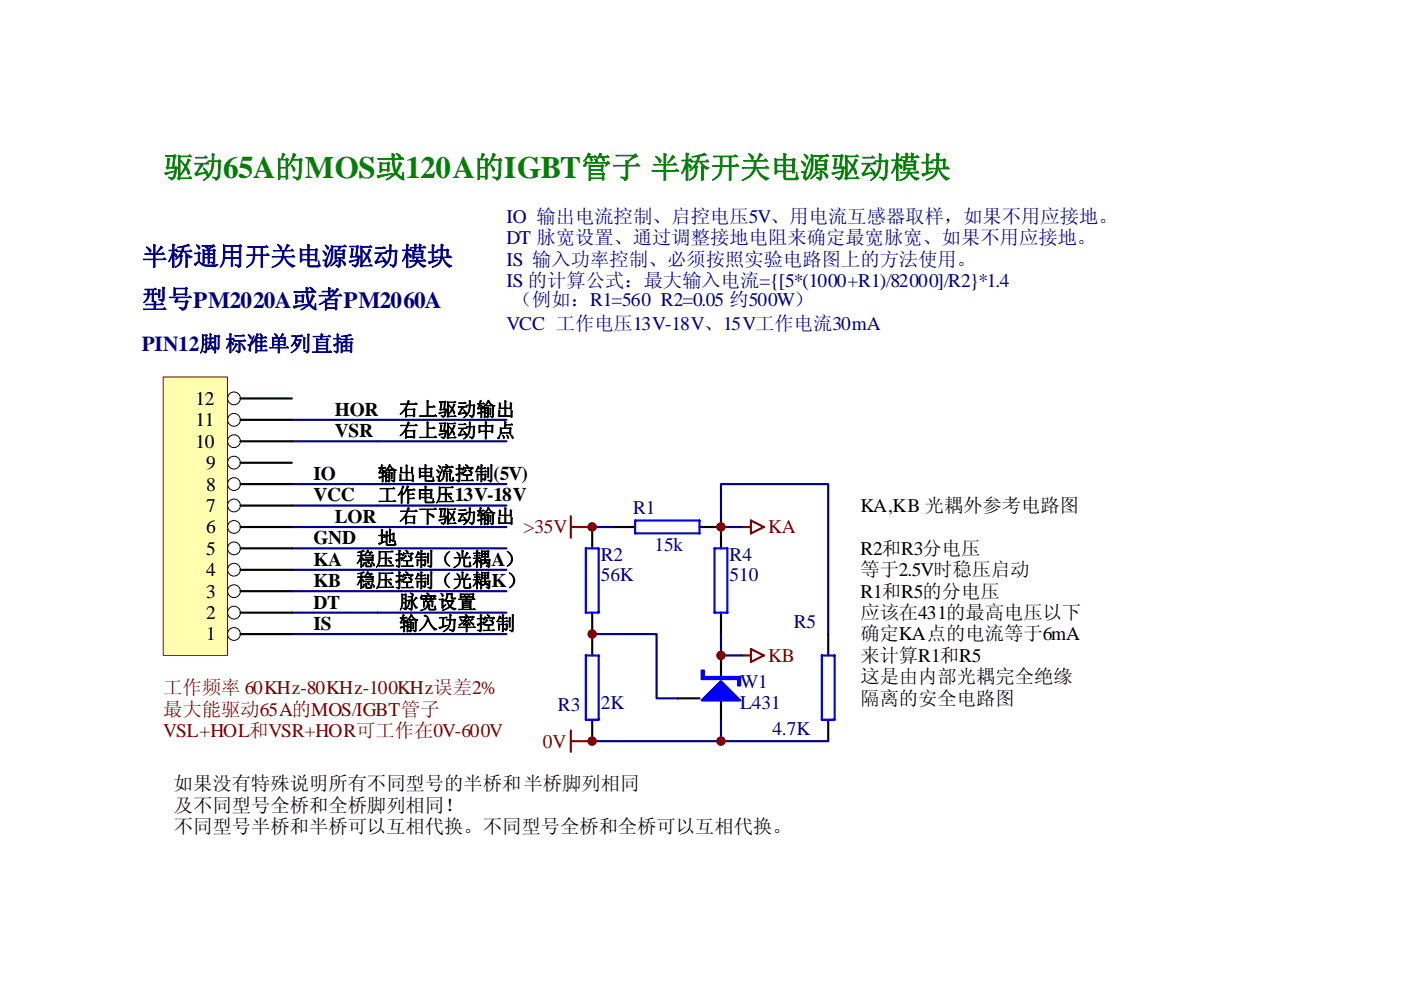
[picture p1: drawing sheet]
<svg xmlns="http://www.w3.org/2000/svg" width="297mm" height="210mm" viewBox="0 0 297 210" stroke-linecap="round" stroke-linejoin="round" font-family="sans-serif">
<defs><g id="words">
<text font-size="6.4" fill="#008000" x="34.6" y="37.7">驱动65A的MOS或120A的IGBT管子 半桥开关电源驱动模块</text>
<g font-size="5.5" fill="#000080">
<text x="30.1" y="56.2">半桥通用开关电源驱动模块</text>
<text x="30.1" y="65.3">型号PM2020A或者PM2060A</text>
</g>
<text font-size="4.5" fill="#000080" x="30.1" y="74.4">PIN12脚 标准单列直插</text>
<g font-size="4.1" fill="#000080">
<text x="107.4" y="47.3">IO 输出电流控制、启控电压5V、用电流互感器取样，如果不用应接地。</text>
<text x="107.4" y="51.8">DT 脉宽设置、通过调整接地电阻来确定最宽脉宽、如果不用应接地。</text>
<text x="107.4" y="56.3">IS 输入功率控制、必须按照实验电路图上的方法使用。</text>
<text x="107.4" y="60.9">IS 的计算公式：最大输入电流={[5*(1000+R1)/82000]/R2}*1.4</text>
<text x="108.7" y="65">（例如：R1=560 R2=0.05 约500W）</text>
<text x="107.4" y="70">VCC 工作电压13V-18V、15V工作电流30mA</text>
<text x="134.2" y="109.1">R1</text>
<text x="127.4" y="119">R2</text>
<text x="138.8" y="116.8">15k</text>
<text x="154.7" y="119">R4</text>
<text x="127.4" y="123.1">56K</text>
<text x="154.7" y="123.1">510</text>
<text x="168.3" y="133.1">R5</text>
<text x="156.9" y="145.9">W1</text>
<text x="118.3" y="150.9">R3</text>
<text x="127.4" y="150.4">2K</text>
<text x="156.9" y="150.4">L431</text>
<text x="163.8" y="155.9">4.7K</text>
</g>
<g font-size="4.1">
<text x="41.4" y="85.9">12</text>
<text x="71" y="88.2">HOR</text>
<text x="84.6" y="88.2">右上驱动输出</text>
<text x="41.4" y="95">10</text>
<text x="41.4" y="90.4">11</text>
<text x="71" y="92.7">VSR</text>
<text x="84.6" y="92.7">右上驱动中点</text>
<text x="43.7" y="99.5">9</text>
<text x="66.4" y="101.8">IO</text>
<text x="80.1" y="101.8">输出电流控制(5V)</text>
<text x="43.7" y="104.1">8</text>
<text x="66.4" y="106.4">VCC</text>
<text x="80.1" y="106.4">工作电压13V-18V</text>
<text x="43.7" y="113.1">6</text>
<text x="43.7" y="108.6">7</text>
<text x="71" y="110.9">LOR</text>
<text x="84.6" y="110.9">右下驱动输出</text>
<text x="182.4" y="108.6">KA,KB 光耦外参考电路图</text>
<text x="43.7" y="117.7">5</text>
<text x="66.4" y="120">KA</text>
<text x="66.4" y="115.5">GND</text>
<text x="75.5" y="120">稳压控制（光耦A）</text>
<text x="80.1" y="115.5">地</text>
<text x="182.4" y="117.7">R2和R3分电压</text>
<text x="43.7" y="122.2">4</text>
<text x="66.4" y="124.5">KB</text>
<text x="75.5" y="124.5">稳压控制（光耦K）</text>
<text x="182.4" y="122.2">等于2.5V时稳压启动</text>
<text x="43.7" y="131.3">2</text>
<text x="43.7" y="126.8">3</text>
<text x="66.4" y="129.1">DT</text>
<text x="84.6" y="129.1">脉宽设置</text>
<text x="182.4" y="126.8">R1和R5的分电压</text>
<text x="182.4" y="131.3">应该在431的最高电压以下</text>
<text x="43.7" y="135.8">1</text>
<text x="66.4" y="133.6">IS</text>
<text x="84.6" y="133.6">输入功率控制</text>
<text x="182.4" y="135.8">确定KA点的电流等于6mA</text>
<text x="182.4" y="140.4">来计算R1和R5</text>
<text x="182.4" y="144.9">这是由内部光耦完全绝缘</text>
<text x="182.4" y="149.5">隔离的安全电路图</text>
<text x="36.9" y="167.7">如果没有特殊说明所有不同型号的半桥和半桥脚列相同</text>
<text x="36.9" y="172.2">及不同型号全桥和全桥脚列相同！</text>
<text x="36.9" y="176.7">不同型号半桥和半桥可以互相代换。不同型号全桥和全桥可以互相代换。</text>
</g>
<g font-size="4.1" fill="#800000">
<text x="111" y="113.1">&gt;35V</text>
<text x="162.9" y="113.1">KA</text>
<text x="162.9" y="140.4">KB</text>
<text x="34.6" y="147.2">工作频率 60KHz-80KHz-100KHz误差2%</text>
<text x="34.6" y="151.8">最大能驱动65A的MOS/IGBT管子</text>
<text x="34.6" y="156.3">VSL+HOL和VSR+HOR可工作在0V-600V</text>
<text x="115.1" y="158.6">0V</text>
</g>
</g></defs>
<g fill="none" stroke="#000080" stroke-width=".45">
<path d="M61.9 93.6h45.5M61.9 89h45.5M61.9 111.8h45.5M61.9 107.2h45.5M61.9 116.3h45.5M61.9 102.7h45.5M125.6 111.8h4.5M157.4 111.8h-4.5v-9.1h22.7v31.8M61.9 134.5h45.5M61.9 129.9h45.5M61.9 120.9h45.5M61.9 125.4h45.5"/>
<path d="M125.6 134.5h13.6v13.6h4.6M152.9 134.5v4.5h4.5M152.9 152.7v4.5h-27.3M152.9 157.2h22.7"/>
</g>
<path d="M125.6 111.8v4.5M130.1 111.8h4.6M148.3 111.8h4.6v4.5M125.6 129.9v9.1M152.9 129.9v4.6M152.9 139v4.6M175.6 134.5v4.5M125.6 152.7v4.5M143.8 148.1h4.5M152.9 148.1v4.6M175.6 152.7v4.5" fill="none" stroke="#000" stroke-width=".45"/>
<g fill="#00f" stroke="#00f" stroke-width=".45">
<path d="M148.8 148.6l4.1-4.1 4 4.1z"/>
<path d="M148.8 142.2h.4v1.4h7.7v1.8h-.4v-1.4h-7.7z" fill-rule="evenodd"/>
</g>
<path d="M124.2 116.3h2.7v13.6h-2.7zM134.7 110.4h13.6v2.7h-13.6zM151.5 116.3h2.7v13.6h-2.7zM124.2 139h2.7v13.7h-2.7zM174.2 139h2.8v13.7h-2.8z" fill="none" stroke="#00f" stroke-width=".45"/>
<path d="M121 111.8h4.6M121 109.5v4.5M157.4 111.8h1.8M159.2 110.4l2.7 1.4-2.7 1.3zM157.4 139h1.8M159.2 137.7l2.7 1.3-2.7 1.4zM121 154.9v4.6M121 157.2h4.6" fill="none" stroke="#800000" stroke-width=".45"/>
<path d="M34.6 80h13.6v59h-13.6z" fill="#ffffb0"/>
<path d="M34.6 80h13.6v59h-13.6z" fill="none" stroke="#800000" stroke-width=".21"/>
<g fill="none" stroke="#000" stroke-width=".21">
<circle cx="49.6" cy="89" r="1.36"/>
<circle cx="49.6" cy="84.5" r="1.36"/>
<circle cx="49.6" cy="98.1" r="1.36"/>
<circle cx="49.6" cy="93.6" r="1.36"/>
<circle cx="49.6" cy="116.3" r="1.36"/>
<circle cx="49.6" cy="111.8" r="1.36"/>
<circle cx="49.6" cy="107.2" r="1.36"/>
<circle cx="49.6" cy="102.7" r="1.36"/>
<circle cx="49.6" cy="134.5" r="1.36"/>
<circle cx="49.6" cy="120.8" r="1.36"/>
<circle cx="49.6" cy="129.9" r="1.36"/>
<circle cx="49.6" cy="125.4" r="1.36"/>
</g>
<path d="M51 98.1h10.9M51 93.6h10.9M51 89h10.9M51 84.5h10.9M51 116.3h10.9M51 111.8h10.9M51 107.2h10.9M51 102.7h10.9M51 134.5h10.9M51 129.9h10.9M51 125.4h10.9M51 120.9h10.9" fill="none" stroke="#000" stroke-width=".45"/>
<g fill="#800000" stroke="#800000" stroke-width=".21">
<circle cx="152.9" cy="139" r=".9"/>
<circle cx="152.9" cy="111.8" r=".9"/>
<circle cx="125.5" cy="134.5" r=".9"/>
<circle cx="125.6" cy="111.8" r=".9"/>
<circle cx="125.5" cy="157.2" r=".9"/>
<circle cx="152.9" cy="157.2" r=".9"/>
</g>
<use href="#words"/>
</svg>
